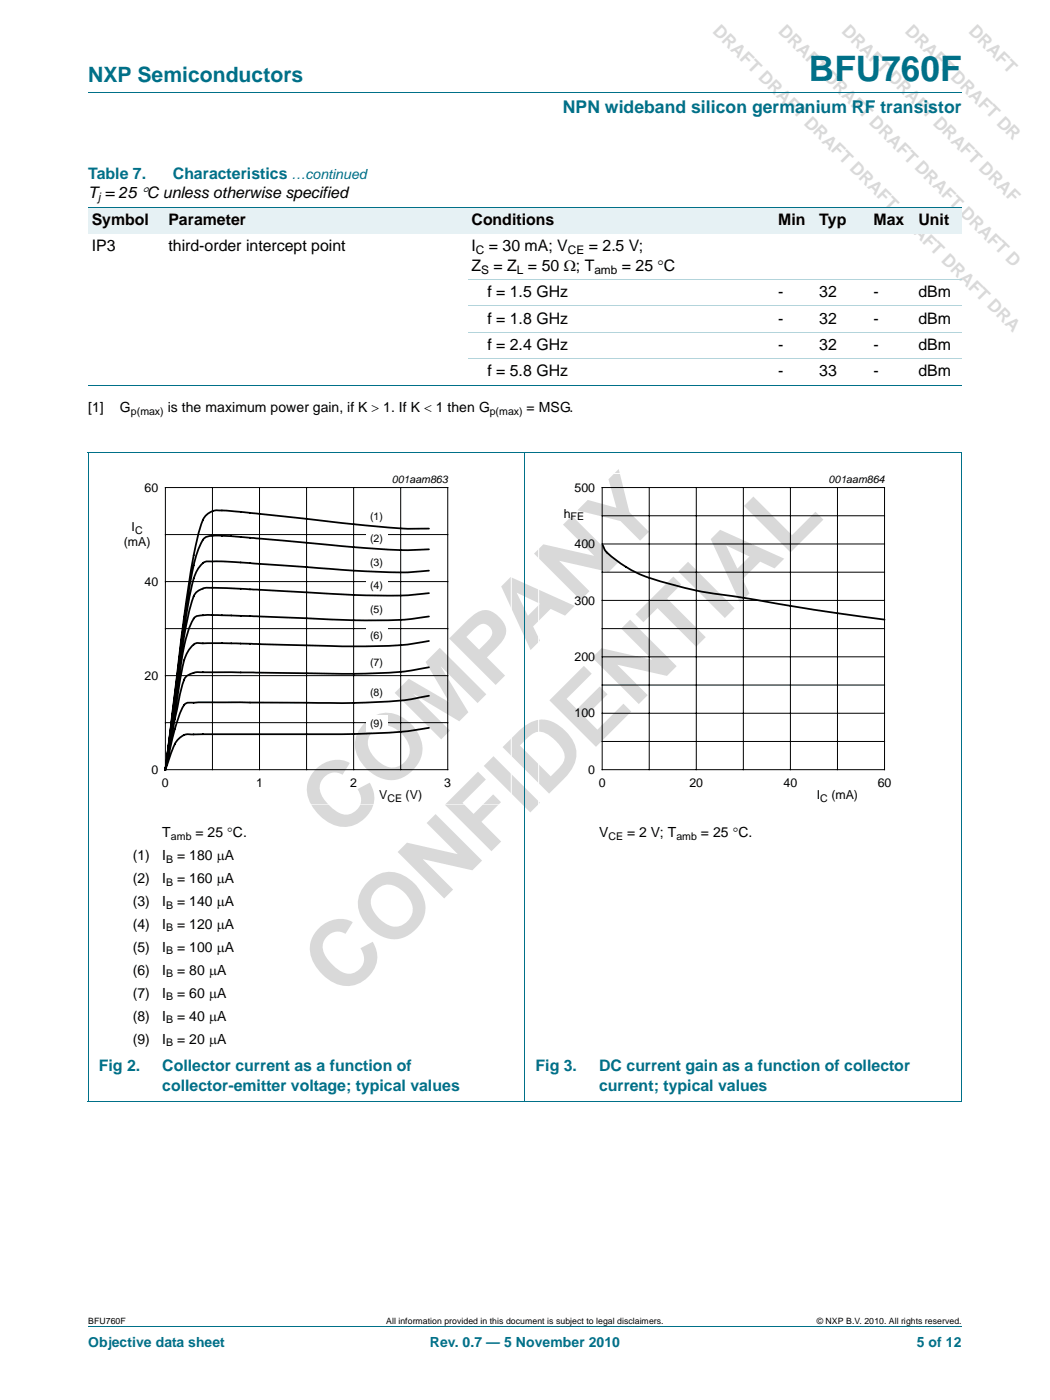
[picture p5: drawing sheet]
<svg xmlns="http://www.w3.org/2000/svg" width="210mm" height="280mm" viewBox="0 0 210 280" stroke-linecap="round" stroke-linejoin="round" font-family="sans-serif">
<defs><g id="words">
<g font-size="18.3" fill="#d9d9d9">
<text x="67.9" y="168.3" transform="rotate(-45 67.9 168.3)">COMPANY</text>
<text x="68.5" y="200.1" transform="rotate(-45 68.5 200.1)">CONFIDENTIAL</text>
</g>
<text font-size="7" fill="#007088" x="161.7" y="16.2">BFU760F</text>
<text font-size="4.2" fill="#007088" x="17.6" y="16.4">NXP Semiconductors</text>
<g font-size="3.5" fill="#d9d9d9">
<text x="142.3" y="6.4" transform="rotate(45 142.3 6.4)">DRAFT DRAFT DRAFT DRAFT DRAFT DRAFT DRA</text>
<text x="155.4" y="6.4" transform="rotate(45 155.4 6.4)">DRAFT DRAFT DRAFT DRAFT DRAFT D</text>
<text x="168.1" y="6.4" transform="rotate(45 168.1 6.4)">DRAFT DRAFT DRAFT DRAF</text>
<text x="180.8" y="6.4" transform="rotate(45 180.8 6.4)">DRAFT DRAFT DR</text>
</g>
<text font-size="3.5" fill="#007088" x="112.5" y="22.6">NPN wideband silicon germanium RF transistor</text>
<g font-size="3.2" fill="#007088">
<text x="17.6" y="35.8">Table 7.</text>
<text x="34.5" y="35.8">Characteristics</text>
<text x="19.7" y="214.3">Fig 2.</text>
<text x="32.4" y="214.3">Collector current as a function of</text>
<text x="107.1" y="214.3">Fig 3.</text>
<text x="119.8" y="214.3">DC current gain as a function of collector</text>
<text x="32.4" y="218.2">collector-emitter voltage; typical values</text>
<text x="119.8" y="218.2">current; typical values</text>
</g>
<g font-size="3.2">
<text x="17.6" y="39.7">T = 25 °C unless otherwise specified</text>
<text x="18.3" y="45">Symbol</text>
<text x="33.7" y="45">Parameter</text>
<text x="94.3" y="45">Conditions</text>
<text x="155.6" y="45">Min</text>
<text x="163.8" y="45">Typ</text>
<text x="174.6" y="45">Max</text>
<text x="183.6" y="45">Unit</text>
<text x="18.3" y="50.3">IP3</text>
<text x="33.7" y="50.3">third-order intercept point</text>
<text x="94.3" y="50.3">I</text>
<text x="97.7" y="50.3">= 30 mA; V</text>
<text x="117.7" y="50.3">= 2.5 V;</text>
<text x="94.3" y="54.1">Z</text>
<text x="97.5" y="59.4">f = 1.5 GHz</text>
<text x="98.7" y="54.1">= Z = 50 Ω; T</text>
<text x="124.3" y="54.1">= 25 °C</text>
<text x="155.6" y="59.4">-</text>
<text x="163.8" y="59.4">32</text>
<text x="174.6" y="59.4">-</text>
<text x="183.6" y="59.4">dBm</text>
<text x="97.5" y="64.7">f = 1.8 GHz</text>
<text x="155.6" y="64.7">-</text>
<text x="163.8" y="64.7">32</text>
<text x="174.6" y="64.7">-</text>
<text x="183.6" y="64.7">dBm</text>
<text x="97.5" y="70">f = 2.4 GHz</text>
<text x="155.6" y="70">-</text>
<text x="163.8" y="70">32</text>
<text x="174.6" y="70">-</text>
<text x="183.6" y="70">dBm</text>
<text x="97.5" y="75.3">f = 5.8 GHz</text>
<text x="155.6" y="75.3">-</text>
<text x="163.8" y="75.3">33</text>
<text x="174.6" y="75.3">-</text>
<text x="183.6" y="75.3">dBm</text>
</g>
<g font-size="2.8" fill="#007088">
<text x="58.3" y="35.8">…continued</text>
<text x="17.6" y="269.5">Objective data sheet</text>
<text x="85.9" y="269.5">Rev. 0.7 — 5 November 2010</text>
<text x="183.3" y="269.5">5 of 12</text>
</g>
<g font-size="2.8">
<text x="17.6" y="82.5">[1]</text>
<text x="24" y="82.5">G</text>
<text x="33.5" y="82.5">is the maximum power gain, if K &gt; 1. If K &lt; 1 then G</text>
<text x="105.3" y="82.5">= MSG.</text>
<text x="32.4" y="167.5">T</text>
<text x="39.1" y="167.5">= 25 °C.</text>
<text x="119.8" y="167.5">V</text>
<text x="125.3" y="167.5">= 2 V; T</text>
<text x="140.1" y="167.5">= 25 °C.</text>
<text x="26.5" y="172.1">(1)</text>
<text x="32.4" y="172.1">I</text>
<text x="35.4" y="172.1">= 180 μA</text>
<text x="26.5" y="176.7">(2)</text>
<text x="32.4" y="176.7">I</text>
<text x="35.4" y="176.7">= 160 μA</text>
<text x="26.5" y="181.3">(3)</text>
<text x="26.5" y="185.8">(4)</text>
<text x="32.4" y="181.3">I</text>
<text x="32.4" y="185.8">I</text>
<text x="35.4" y="181.3">= 140 μA</text>
<text x="35.4" y="185.8">= 120 μA</text>
<text x="26.5" y="190.5">(5)</text>
<text x="32.4" y="190.5">I</text>
<text x="35.4" y="190.5">= 100 μA</text>
<text x="26.5" y="195">(6)</text>
<text x="32.4" y="195">I</text>
<text x="35.4" y="195">= 80 μA</text>
<text x="26.5" y="199.6">(7)</text>
<text x="32.4" y="199.6">I</text>
<text x="35.4" y="199.6">= 60 μA</text>
<text x="26.5" y="204.2">(8)</text>
<text x="26.5" y="208.8">(9)</text>
<text x="32.4" y="204.2">I</text>
<text x="32.4" y="208.8">I</text>
<text x="35.4" y="204.2">= 40 μA</text>
<text x="35.4" y="208.8">= 20 μA</text>
</g>
<g font-size="2.5">
<text x="28.9" y="98.4">60</text>
<text x="114.8" y="98.4">500</text>
<text x="26.3" y="106.3">I</text>
<text x="112.7" y="103.6">h</text>
<text x="24.7" y="109.3">(mA)</text>
<text x="114.8" y="109.7">400</text>
<text x="28.9" y="117.2">40</text>
<text x="114.8" y="121">300</text>
<text x="28.9" y="136">20</text>
<text x="114.8" y="132.3">200</text>
<text x="114.8" y="143.6">100</text>
<text x="30.3" y="154.8">0</text>
<text x="117.6" y="154.8">0</text>
<text x="32.4" y="157.4">0</text>
<text x="51.2" y="157.4">1</text>
<text x="70" y="157.4">2</text>
<text x="75.8" y="159.9">V</text>
<text x="81.1" y="159.9">(V)</text>
<text x="88.8" y="157.4">3</text>
<text x="119.7" y="157.4">0</text>
<text x="137.8" y="157.4">20</text>
<text x="156.6" y="157.4">40</text>
<text x="163.3" y="159.9">I</text>
<text x="166.2" y="159.9">(mA)</text>
<text x="175.5" y="157.4">60</text>
</g>
<g font-size="2.4">
<text x="19.6" y="40.3">j</text>
<text x="95.1" y="50.8">C</text>
<text x="113.5" y="50.8">CE</text>
<text x="96.2" y="54.7">S</text>
<text x="103.3" y="54.7">L</text>
<text x="118.8" y="54.7">amb</text>
</g>
<g font-size="2.1">
<text x="26.2" y="83">p(max)</text>
<text x="97.9" y="83">p(max)</text>
<text x="78.3" y="96.7">001aam863</text>
<text x="165.6" y="96.7">001aam864</text>
<text x="27" y="106.8">C</text>
<text x="74" y="104">(1)</text>
<text x="114.1" y="104.1">FE</text>
<text x="74" y="108.5">(2)</text>
<text x="74" y="113.1">(3)</text>
<text x="74" y="117.9">(4)</text>
<text x="74" y="122.7">(5)</text>
<text x="74" y="127.9">(6)</text>
<text x="74" y="133.3">(7)</text>
<text x="74" y="139.2">(8)</text>
<text x="74" y="145.5">(9)</text>
<text x="77.5" y="160.4">CE</text>
<text x="164" y="160.4">C</text>
<text x="33.2" y="172.6">B</text>
<text x="34.2" y="168">amb</text>
<text x="121.6" y="168">CE</text>
<text x="135.2" y="168">amb</text>
<text x="33.2" y="177.2">B</text>
<text x="33.2" y="181.8">B</text>
<text x="33.2" y="186.4">B</text>
<text x="33.2" y="191">B</text>
<text x="33.2" y="195.5">B</text>
<text x="33.2" y="200.1">B</text>
<text x="33.2" y="204.7">B</text>
<text x="33.2" y="209.3">B</text>
</g>
<g font-size="1.7">
<text x="17.6" y="264.9">BFU760F</text>
<text x="77.2" y="264.9">All information provided in this document is subject to legal disclaimers.</text>
<text x="163.3" y="264.9">© NXP B.V. 2010. All rights reserved.</text>
</g>
</g></defs>
<path d="M17.6 18.5h174.7M17.6 265.5h174.7" fill="none" stroke="#007088" stroke-width=".2"/>
<g fill="#e6f1f4">
<path d="M17.6 41.4h15.4v5.3h-15.4z"/>
<path d="M33 41.4h60.6v5.3h-60.6z"/>
<path d="M93.6 41.4h56v5.3h-56z"/>
<path d="M149.6 41.4h13.5v5.3h-13.5z"/>
<path d="M163.1 41.4h10.8v5.3h-10.8z"/>
<path d="M173.9 41.4h9v5.3h-9z"/>
<path d="M182.9 41.4h9.4v5.3h-9.4z"/>
</g>
<path d="M17.6 41.4h174.7M17.6 77.1h174.7M17.6 90.5h174.7M17.6 90.6v129.7M104.9 90.5v129.8M192.3 90.6v129.7M17.6 220.3h174.7" fill="none" stroke="#007088" stroke-width=".2"/>
<path d="M93.6 55.9h98.7M93.6 61.2h98.7M93.6 66.5h98.7M93.6 71.8h98.7" fill="none" stroke="#b3d4db" stroke-width=".2"/>
<path d="M33.1 97.5h56.4v56.5h-56.4zM42.5 97.5v56.5M51.9 97.5v56.5M61.3 97.5v56.5M70.7 97.5v56.5M80.1 97.5v56.5M33.1 107h56.4M33.1 116.4h56.4M33.1 125.8h56.4M33.1 135.2h56.4M33.1 144.6h56.4" fill="none" stroke="#000" stroke-width=".2"/>
<path d="M20.4 94.7h81.8v66.4h-81.8z" fill="none" stroke="#fff" stroke-width=".2"/>
<g fill="#fff">
<path d="M73.1 101.8h4.4v3.2h-4.4z"/>
<path d="M73.1 106.2h4.4v3.3h-4.4z"/>
<path d="M73.1 110.9h4.4v3.2h-4.4z"/>
<path d="M73.1 115.6h4.4v3.3h-4.4z"/>
<path d="M73.1 120.4h4.4v3.3h-4.4z"/>
<path d="M73.1 125.6h4.4v3.3h-4.4z"/>
<path d="M73.1 131h4.4v3.3h-4.4z"/>
<path d="M73.1 136.9h4.4v3.3h-4.4z"/>
<path d="M73.1 143.2h4.4v3.3h-4.4z"/>
</g>
<path d="M85.8 118.7a103 103 0 0 1-19.8 .1l-22.1-1.2a8.1 8.1 0 0 0-3.8 .4 2.73 2.73 0 0 0-1.7 2.2 122.6 122.6 0 0 0-3.3 19.1l-2 14.7M85.8 114.2a100.2 100.2 0 0 1-19.8-.4l-20-1.4-4-.1a2.08 2.08 0 0 0-2.3 1.3 22.9 22.9 0 0 0-2.2 8.1l-1.2 7.5-3.2 24.8M85.8 109.9a88.6 88.6 0 0 1-15.1-.4l-20.7-1.9a38.5 38.5 0 0 0-8.4-.3 1.85 1.85 0 0 0-1.4 1.3 41.8 41.8 0 0 0-2.8 11.6l-1.1 7.8-3.2 26M85.8 105.8a131.6 131.6 0 0 1-19.8-1.4l-20.4-2.2a5.7 5.7 0 0 0-4.1 .6 5.8 5.8 0 0 0-1.7 3.5 253.1 253.1 0 0 0-4.5 29.7l-2.2 18M120.5 109l.2 .7a10.8 10.8 0 0 0 3.8 3.3 26.6 26.6 0 0 0 9 3.7 88 88 0 0 0 15.1 2.9 539.3 539.3 0 0 0 28.2 4.4M85.8 139.2a69.5 69.5 0 0 1-15.1 1.4h-32.4a1.52 1.52 0 0 0-1.8 1l-.6 1.4-.9 2.8-1.9 8.2 .4-1.3a16.2 16.2 0 0 1 2-4.7 3 3 0 0 1 3.2-1.1h29.7a106.5 106.5 0 0 0 15.9-1l1.5-.3M85.8 133.5a68.2 68.2 0 0 1-15.1 1.3l-28.5-.3a9.2 9.2 0 0 0-4.4 .5 2.23 2.23 0 0 0-1.3 1.8l-1.5 7-1.9 10.2M85.8 128.2a66 66 0 0 1-15.1 1.1l-23.5-.6h-7a1.93 1.93 0 0 0-2.3 1.2l-.4 .5a24.3 24.3 0 0 0-1.9 7.9l-2.5 15.7M85.8 123.3a73.3 73.3 0 0 1-15.1 .8l-24.5-1a29.3 29.3 0 0 0-6.4 .1 1.57 1.57 0 0 0-1.4 1.2 35.4 35.4 0 0 0-2.5 10.3l-2.8 19.3" fill="none" stroke="#000" stroke-width=".35"/>
<path d="M107.7 94.7h81.8v66.4h-81.8z" fill="none" stroke="#fff" stroke-width=".2"/>
<g fill="none" stroke="#000" stroke-width=".2">
<path d="M120.4 97.5h56.4v56.5h-56.4zM129.8 97.5v56.5M139.2 97.5v56.5M148.6 97.5v56.5M158 97.5v56.5M167.4 97.5v56.5M120.4 103.2h56.4M120.4 114.5h56.4M120.4 108.8h56.4M120.4 125.8h56.4M120.4 137.1h56.4M120.4 120.1h56.4"/>
<path d="M120.4 131.4h56.4M120.4 148.3h56.4M120.4 142.7h56.4"/>
</g>
<use href="#words"/>
</svg>
